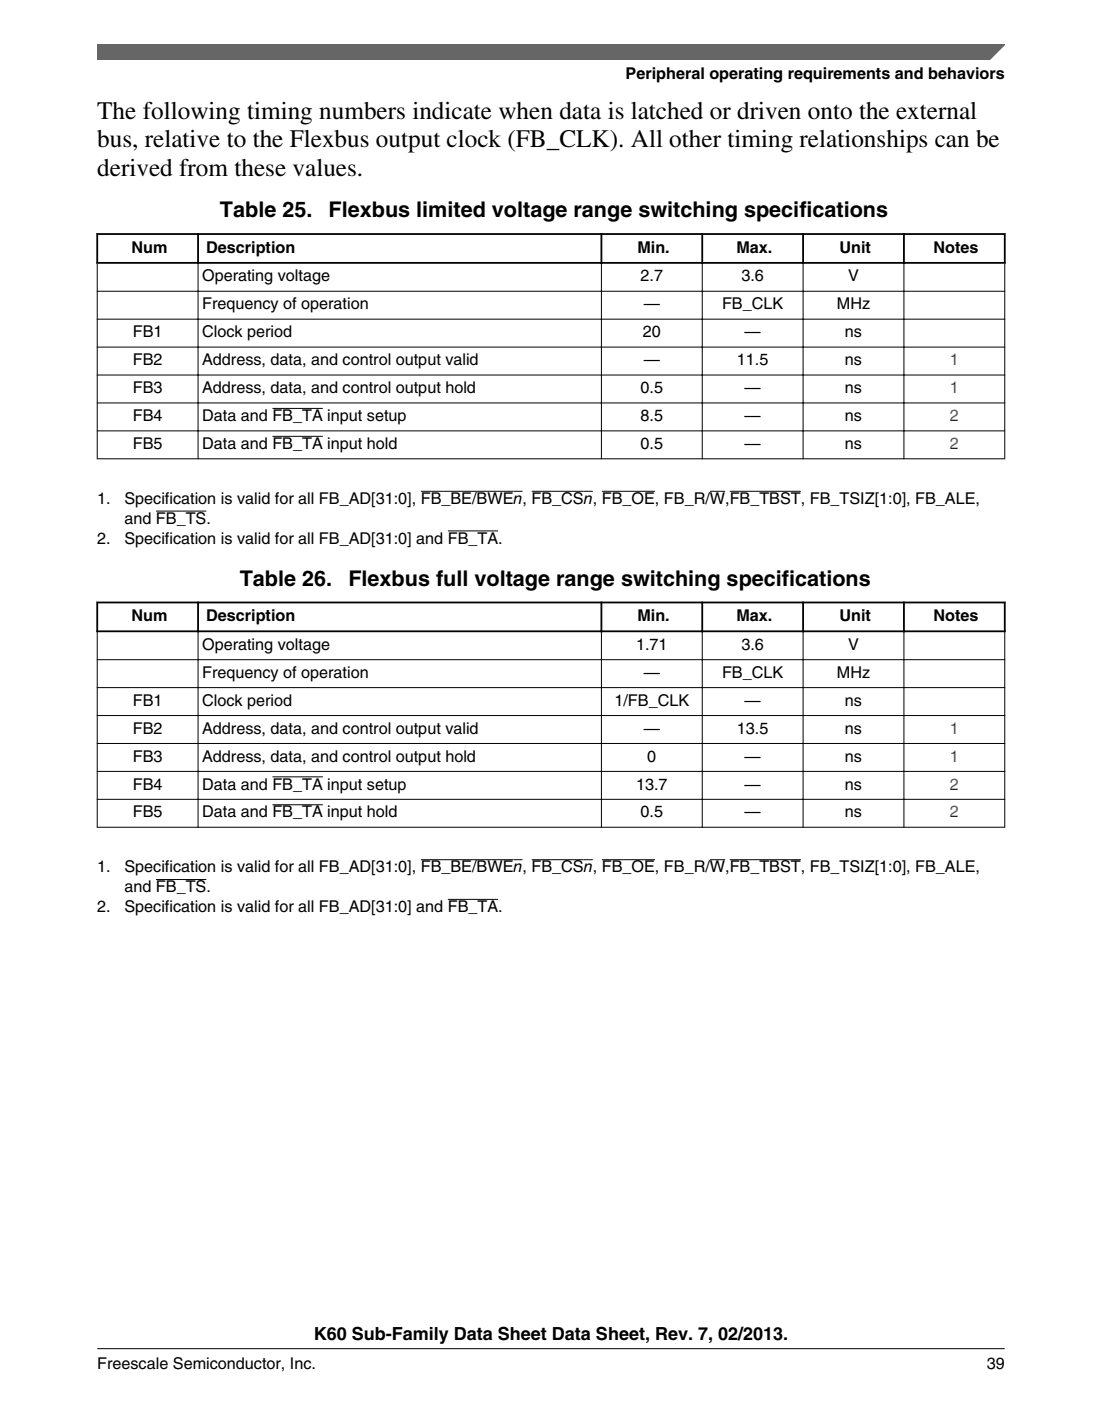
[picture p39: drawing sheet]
<svg xmlns="http://www.w3.org/2000/svg" width="216mm" height="274mm" viewBox="0 0 216 274" stroke-linecap="round" stroke-linejoin="round" font-family="sans-serif">
<defs><g id="words">
<g font-size="4.9">
<text x="19" y="23.2">The following timing numbers indicate when data is latched or driven onto the external</text>
<text x="19" y="28.9">bus, relative to the Flexbus output clock (FB_CLK). All other timing relationships can be</text>
<text x="19" y="34.5">derived from these values.</text>
</g>
<g font-size="4.2">
<text x="43.1" y="42.5">Table 25.</text>
<text x="64.4" y="42.5">Flexbus limited voltage range switching specifications</text>
<text x="47" y="114.7">Table 26.</text>
<text x="68.3" y="114.7">Flexbus full voltage range switching specifications</text>
</g>
<text font-size="3.5" x="61.5" y="262.3">K60 Sub-Family Data Sheet Data Sheet, Rev. 7, 02/2013.</text>
<g font-size="3.2">
<text x="122.6" y="15.5">Peripheral operating requirements and behaviors</text>
<text x="25.8" y="49.5">Num</text>
<text x="40.4" y="49.5">Description</text>
<text x="124.9" y="49.5">Min.</text>
<text x="144.3" y="49.5">Max.</text>
<text x="164.5" y="49.5">Unit</text>
<text x="182.9" y="49.5">Notes</text>
<text x="39.6" y="55.1">Operating voltage</text>
<text x="125.5" y="55.1">2.7</text>
<text x="145.3" y="55.1">3.6</text>
<text x="166.2" y="55.1">V</text>
<text x="39.6" y="60.6">Frequency of operation</text>
<text x="126.1" y="60.6">—</text>
<text x="141.5" y="60.6">FB_CLK</text>
<text x="164" y="60.6">MHz</text>
<text x="26" y="66.1">FB1</text>
<text x="26" y="71.5">FB2</text>
<text x="39.6" y="66.1">Clock period</text>
<text x="39.6" y="71.5">Address, data, and control output valid</text>
<text x="125.9" y="66.1">20</text>
<text x="126.1" y="71.5">—</text>
<text x="144.4" y="71.5">11.5</text>
<text x="145.9" y="66.1">—</text>
<text x="165.5" y="66.1">ns</text>
<text x="165.5" y="71.5">ns</text>
<text x="26" y="77">FB3</text>
<text x="39.6" y="77">Address, data, and control output hold</text>
<text x="125.5" y="77">0.5</text>
<text x="145.9" y="77">—</text>
<text x="165.5" y="77">ns</text>
<text x="26" y="82.5">FB4</text>
<text x="39.6" y="82.5">Data and FB_TA input setup</text>
<text x="125.5" y="82.5">8.5</text>
<text x="145.9" y="82.5">—</text>
<text x="165.5" y="82.5">ns</text>
<text x="26" y="87.9">FB5</text>
<text x="39.6" y="87.9">Data and FB_TA input hold</text>
<text x="125.5" y="87.9">0.5</text>
<text x="145.9" y="87.9">—</text>
<text x="165.5" y="87.9">ns</text>
<text x="19" y="98.7">1.</text>
<text x="24.4" y="98.7">Specification is valid for all FB_AD[31:0], FB_BE/BWEn, FB_CSn, FB_OE, FB_R/W,FB_TBST, FB_TSIZ[1:0], FB_ALE,</text>
<text x="19.1" y="106.4">2.</text>
<text x="24.4" y="102.6">and FB_TS.</text>
<text x="24.4" y="106.4">Specification is valid for all FB_AD[31:0] and FB_TA.</text>
<text x="25.8" y="121.6">Num</text>
<text x="40.4" y="121.6">Description</text>
<text x="124.9" y="121.6">Min.</text>
<text x="144.3" y="121.6">Max.</text>
<text x="164.5" y="121.6">Unit</text>
<text x="182.9" y="121.6">Notes</text>
<text x="39.6" y="127.3">Operating voltage</text>
<text x="124.6" y="127.3">1.71</text>
<text x="145.3" y="127.3">3.6</text>
<text x="166.2" y="127.3">V</text>
<text x="39.6" y="132.7">Frequency of operation</text>
<text x="126.1" y="132.7">—</text>
<text x="141.5" y="132.7">FB_CLK</text>
<text x="164" y="132.7">MHz</text>
<text x="26" y="138.2">FB1</text>
<text x="26" y="143.7">FB2</text>
<text x="39.6" y="138.2">Clock period</text>
<text x="39.6" y="143.7">Address, data, and control output valid</text>
<text x="120.4" y="138.2">1/FB_CLK</text>
<text x="126.1" y="143.7">—</text>
<text x="144.4" y="143.7">13.5</text>
<text x="145.9" y="138.2">—</text>
<text x="165.5" y="138.2">ns</text>
<text x="165.5" y="143.7">ns</text>
<text x="26" y="149.1">FB3</text>
<text x="39.6" y="149.1">Address, data, and control output hold</text>
<text x="126.8" y="149.1">0</text>
<text x="145.9" y="149.1">—</text>
<text x="165.5" y="149.1">ns</text>
<text x="26" y="154.6">FB4</text>
<text x="39.6" y="154.6">Data and FB_TA input setup</text>
<text x="124.6" y="154.6">13.7</text>
<text x="145.9" y="154.6">—</text>
<text x="165.5" y="154.6">ns</text>
<text x="26" y="160.1">FB5</text>
<text x="39.6" y="160.1">Data and FB_TA input hold</text>
<text x="125.5" y="160.1">0.5</text>
<text x="145.9" y="160.1">—</text>
<text x="165.5" y="160.1">ns</text>
<text x="19" y="170.8">1.</text>
<text x="24.4" y="170.8">Specification is valid for all FB_AD[31:0], FB_BE/BWEn, FB_CSn, FB_OE, FB_R/W,FB_TBST, FB_TSIZ[1:0], FB_ALE,</text>
<text x="19.1" y="178.6">2.</text>
<text x="24.4" y="174.7">and FB_TS.</text>
<text x="24.4" y="178.6">Specification is valid for all FB_AD[31:0] and FB_TA.</text>
<text x="19" y="268">Freescale Semiconductor, Inc.</text>
<text x="193.3" y="268">39</text>
</g>
<g font-size="3.2" fill="#00f">
<text x="186.1" y="71.5">1</text>
<text x="186.1" y="77">1</text>
<text x="186.1" y="82.5">2</text>
<text x="186.1" y="87.9">2</text>
<text x="186.1" y="143.7">1</text>
<text x="186.1" y="149.1">1</text>
<text x="186.1" y="154.6">2</text>
<text x="186.1" y="160.1">2</text>
</g>
</g></defs>
<path d="M53.4 80h9.8" fill="none" stroke="#000" stroke-width=".2"/>
<g fill="#fff">
<path d="M117.9 79h19.6v5.3h-19.6z" fill-rule="evenodd"/>
<path d="M137.7 79h19.6v5.3h-19.6z" fill-rule="evenodd"/>
<path d="M157.4 79h19.6v5.3h-19.6z" fill-rule="evenodd"/>
<path d="M177.2 79h19.6v5.3h-19.6z" fill-rule="evenodd"/>
<path d="M19.1 84.5h19.6v5.2h-19.6z" fill-rule="evenodd"/>
<path d="M38.9 84.5h78.8v5.2h-78.8z" fill-rule="evenodd"/>
</g>
<path d="M53.4 85.4h9.8" fill="none" stroke="#000" stroke-width=".2"/>
<g fill="#fff">
<path d="M117.9 84.5h19.6v5.2h-19.6z" fill-rule="evenodd"/>
<path d="M137.7 84.5h19.6v5.2h-19.6z" fill-rule="evenodd"/>
<path d="M157.4 84.5h19.6v5.2h-19.6z" fill-rule="evenodd"/>
<path d="M177.2 84.5h19.6v5.2h-19.6z" fill-rule="evenodd"/>
</g>
<path d="M18.9 45.8h178.1M18.9 51.5h178.1M19 45.6v6M38.8 45.6v6M117.8 45.6v6M137.6 45.6v6M157.3 45.6v6M177.1 45.6v6M196.8 45.6v6" fill="none" stroke="#000" stroke-width=".35"/>
<g fill="none" stroke="#000" stroke-width=".2">
<path d="M19 57h177.9M19 51.6v38.3M38.8 51.3v38.6M117.8 51.3v38.6M137.6 51.3v38.6M157.3 51.3v38.6M177.1 51.3v38.6M196.8 51.6v38.3M19 62.5h177.9M19 68h177.9M19 73.4h177.9M19 78.9h177.9"/>
<path d="M19 84.4h177.9M19 89.8h177.9M82.4 96.2h20M104.1 96.2h12M117.9 96.2h10.4M139.1 96.2h3M143 96.2h13.9M30.6 100.1h9.8M87.7 104h9.9"/>
</g>
<g fill="#fff">
<path d="M19.1 111.1h177.8v52.7h-177.8z" fill-rule="evenodd"/>
<path d="M19.2 118.1h19.4v5.3h-19.4z" fill-rule="evenodd"/>
<path d="M39 118.1h78.7v5.3h-78.7z" fill-rule="evenodd"/>
<path d="M118 118.1h19.4v5.3h-19.4z" fill-rule="evenodd"/>
<path d="M137.8 118.1h19.4v5.3h-19.4z" fill-rule="evenodd"/>
<path d="M157.5 118.1h19.4v5.3h-19.4z" fill-rule="evenodd"/>
<path d="M177.3 118.1h19.4v5.3h-19.4z" fill-rule="evenodd"/>
<path d="M19.1 123.8h19.6v5.3h-19.6z" fill-rule="evenodd"/>
<path d="M38.9 123.8h78.8v5.3h-78.8z" fill-rule="evenodd"/>
<path d="M117.9 123.8h19.6v5.3h-19.6z" fill-rule="evenodd"/>
<path d="M137.7 123.8h19.6v5.3h-19.6z" fill-rule="evenodd"/>
<path d="M157.4 123.8h19.6v5.3h-19.6z" fill-rule="evenodd"/>
<path d="M177.2 123.8h19.6v5.3h-19.6z" fill-rule="evenodd"/>
<path d="M19.1 129.3h19.6v5.2h-19.6z" fill-rule="evenodd"/>
<path d="M38.9 129.3h78.8v5.2h-78.8z" fill-rule="evenodd"/>
<path d="M117.9 129.3h19.6v5.2h-19.6z" fill-rule="evenodd"/>
<path d="M137.7 129.3h19.6v5.2h-19.6z" fill-rule="evenodd"/>
<path d="M157.4 129.3h19.6v5.2h-19.6z" fill-rule="evenodd"/>
<path d="M177.2 129.3h19.6v5.2h-19.6z" fill-rule="evenodd"/>
<path d="M19.1 134.7h19.6v5.3h-19.6z" fill-rule="evenodd"/>
<path d="M38.9 134.7h78.8v5.3h-78.8z" fill-rule="evenodd"/>
<path d="M117.9 134.7h19.6v5.3h-19.6z" fill-rule="evenodd"/>
<path d="M137.7 134.7h19.6v5.3h-19.6z" fill-rule="evenodd"/>
<path d="M157.4 134.7h19.6v5.3h-19.6z" fill-rule="evenodd"/>
<path d="M177.2 134.7h19.6v5.3h-19.6z" fill-rule="evenodd"/>
<path d="M19.1 140.2h19.6v5.3h-19.6z" fill-rule="evenodd"/>
<path d="M38.9 140.2h78.8v5.3h-78.8z" fill-rule="evenodd"/>
<path d="M117.9 140.2h19.6v5.3h-19.6z" fill-rule="evenodd"/>
<path d="M137.7 140.2h19.6v5.3h-19.6z" fill-rule="evenodd"/>
<path d="M157.4 140.2h19.6v5.3h-19.6z" fill-rule="evenodd"/>
<path d="M177.2 140.2h19.6v5.3h-19.6z" fill-rule="evenodd"/>
<path d="M19.1 145.7h19.6v5.3h-19.6z" fill-rule="evenodd"/>
<path d="M38.9 145.7h78.8v5.3h-78.8z" fill-rule="evenodd"/>
<path d="M117.9 145.7h19.6v5.3h-19.6z" fill-rule="evenodd"/>
<path d="M137.7 145.7h19.6v5.3h-19.6z" fill-rule="evenodd"/>
<path d="M157.4 145.7h19.6v5.3h-19.6z" fill-rule="evenodd"/>
<path d="M177.2 145.7h19.6v5.3h-19.6z" fill-rule="evenodd"/>
<path d="M19.1 151.1h19.6v5.3h-19.6z" fill-rule="evenodd"/>
<path d="M38.9 151.1h78.8v5.3h-78.8z" fill-rule="evenodd"/>
</g>
<path d="M53.4 152.1h9.8" fill="none" stroke="#000" stroke-width=".2"/>
<g fill="#fff">
<path d="M117.9 151.1h19.6v5.3h-19.6z" fill-rule="evenodd"/>
<path d="M137.7 151.1h19.6v5.3h-19.6z" fill-rule="evenodd"/>
<path d="M157.4 151.1h19.6v5.3h-19.6z" fill-rule="evenodd"/>
<path d="M177.2 151.1h19.6v5.3h-19.6z" fill-rule="evenodd"/>
<path d="M19.1 156.6h19.6v5.3h-19.6z" fill-rule="evenodd"/>
<path d="M38.9 156.6h78.8v5.3h-78.8z" fill-rule="evenodd"/>
</g>
<path d="M53.4 157.6h9.8" fill="none" stroke="#000" stroke-width=".2"/>
<g fill="#fff">
<path d="M117.9 156.6h19.6v5.3h-19.6z" fill-rule="evenodd"/>
<path d="M137.7 156.6h19.6v5.3h-19.6z" fill-rule="evenodd"/>
<path d="M157.4 156.6h19.6v5.3h-19.6z" fill-rule="evenodd"/>
<path d="M177.2 156.6h19.6v5.3h-19.6z" fill-rule="evenodd"/>
</g>
<path d="M18.9 118h178.1M19 117.8v6M38.8 117.8v6M117.8 117.8v6M137.6 117.8v6M157.3 117.8v6M177.1 117.8v6M196.8 117.8v6M18.9 123.6h178.1" fill="none" stroke="#000" stroke-width=".35"/>
<g fill="none" stroke="#000" stroke-width=".2">
<path d="M19 129.2h177.9M19 134.6h177.9M19 123.8v38.3M38.8 123.4v38.7M117.8 123.4v38.7M137.6 123.4v38.7M157.3 123.4v38.7M177.1 123.4v38.7M196.8 123.8v38.3M19 140.1h177.9M19 145.6h177.9M19 151h177.9"/>
<path d="M19 156.5h177.9M19 162h177.9M30.6 172.2h9.8M82.4 168.3h20M87.7 176.1h9.9M104.1 168.3h12M117.9 168.3h10.4M139.1 168.3h3M143 168.3h13.9"/>
</g>
<path d="M19.1 8.7h177.8l-5.7 3h-172.1z" fill="#666"/>
<path d="M19.1 11.7v-3h177.8l-3.1 3" fill="none" stroke="#666" stroke-width=".28"/>
<path d="M19 264.1h177.8" fill="none" stroke="#000" stroke-width=".2"/>
<use href="#words"/>
</svg>
